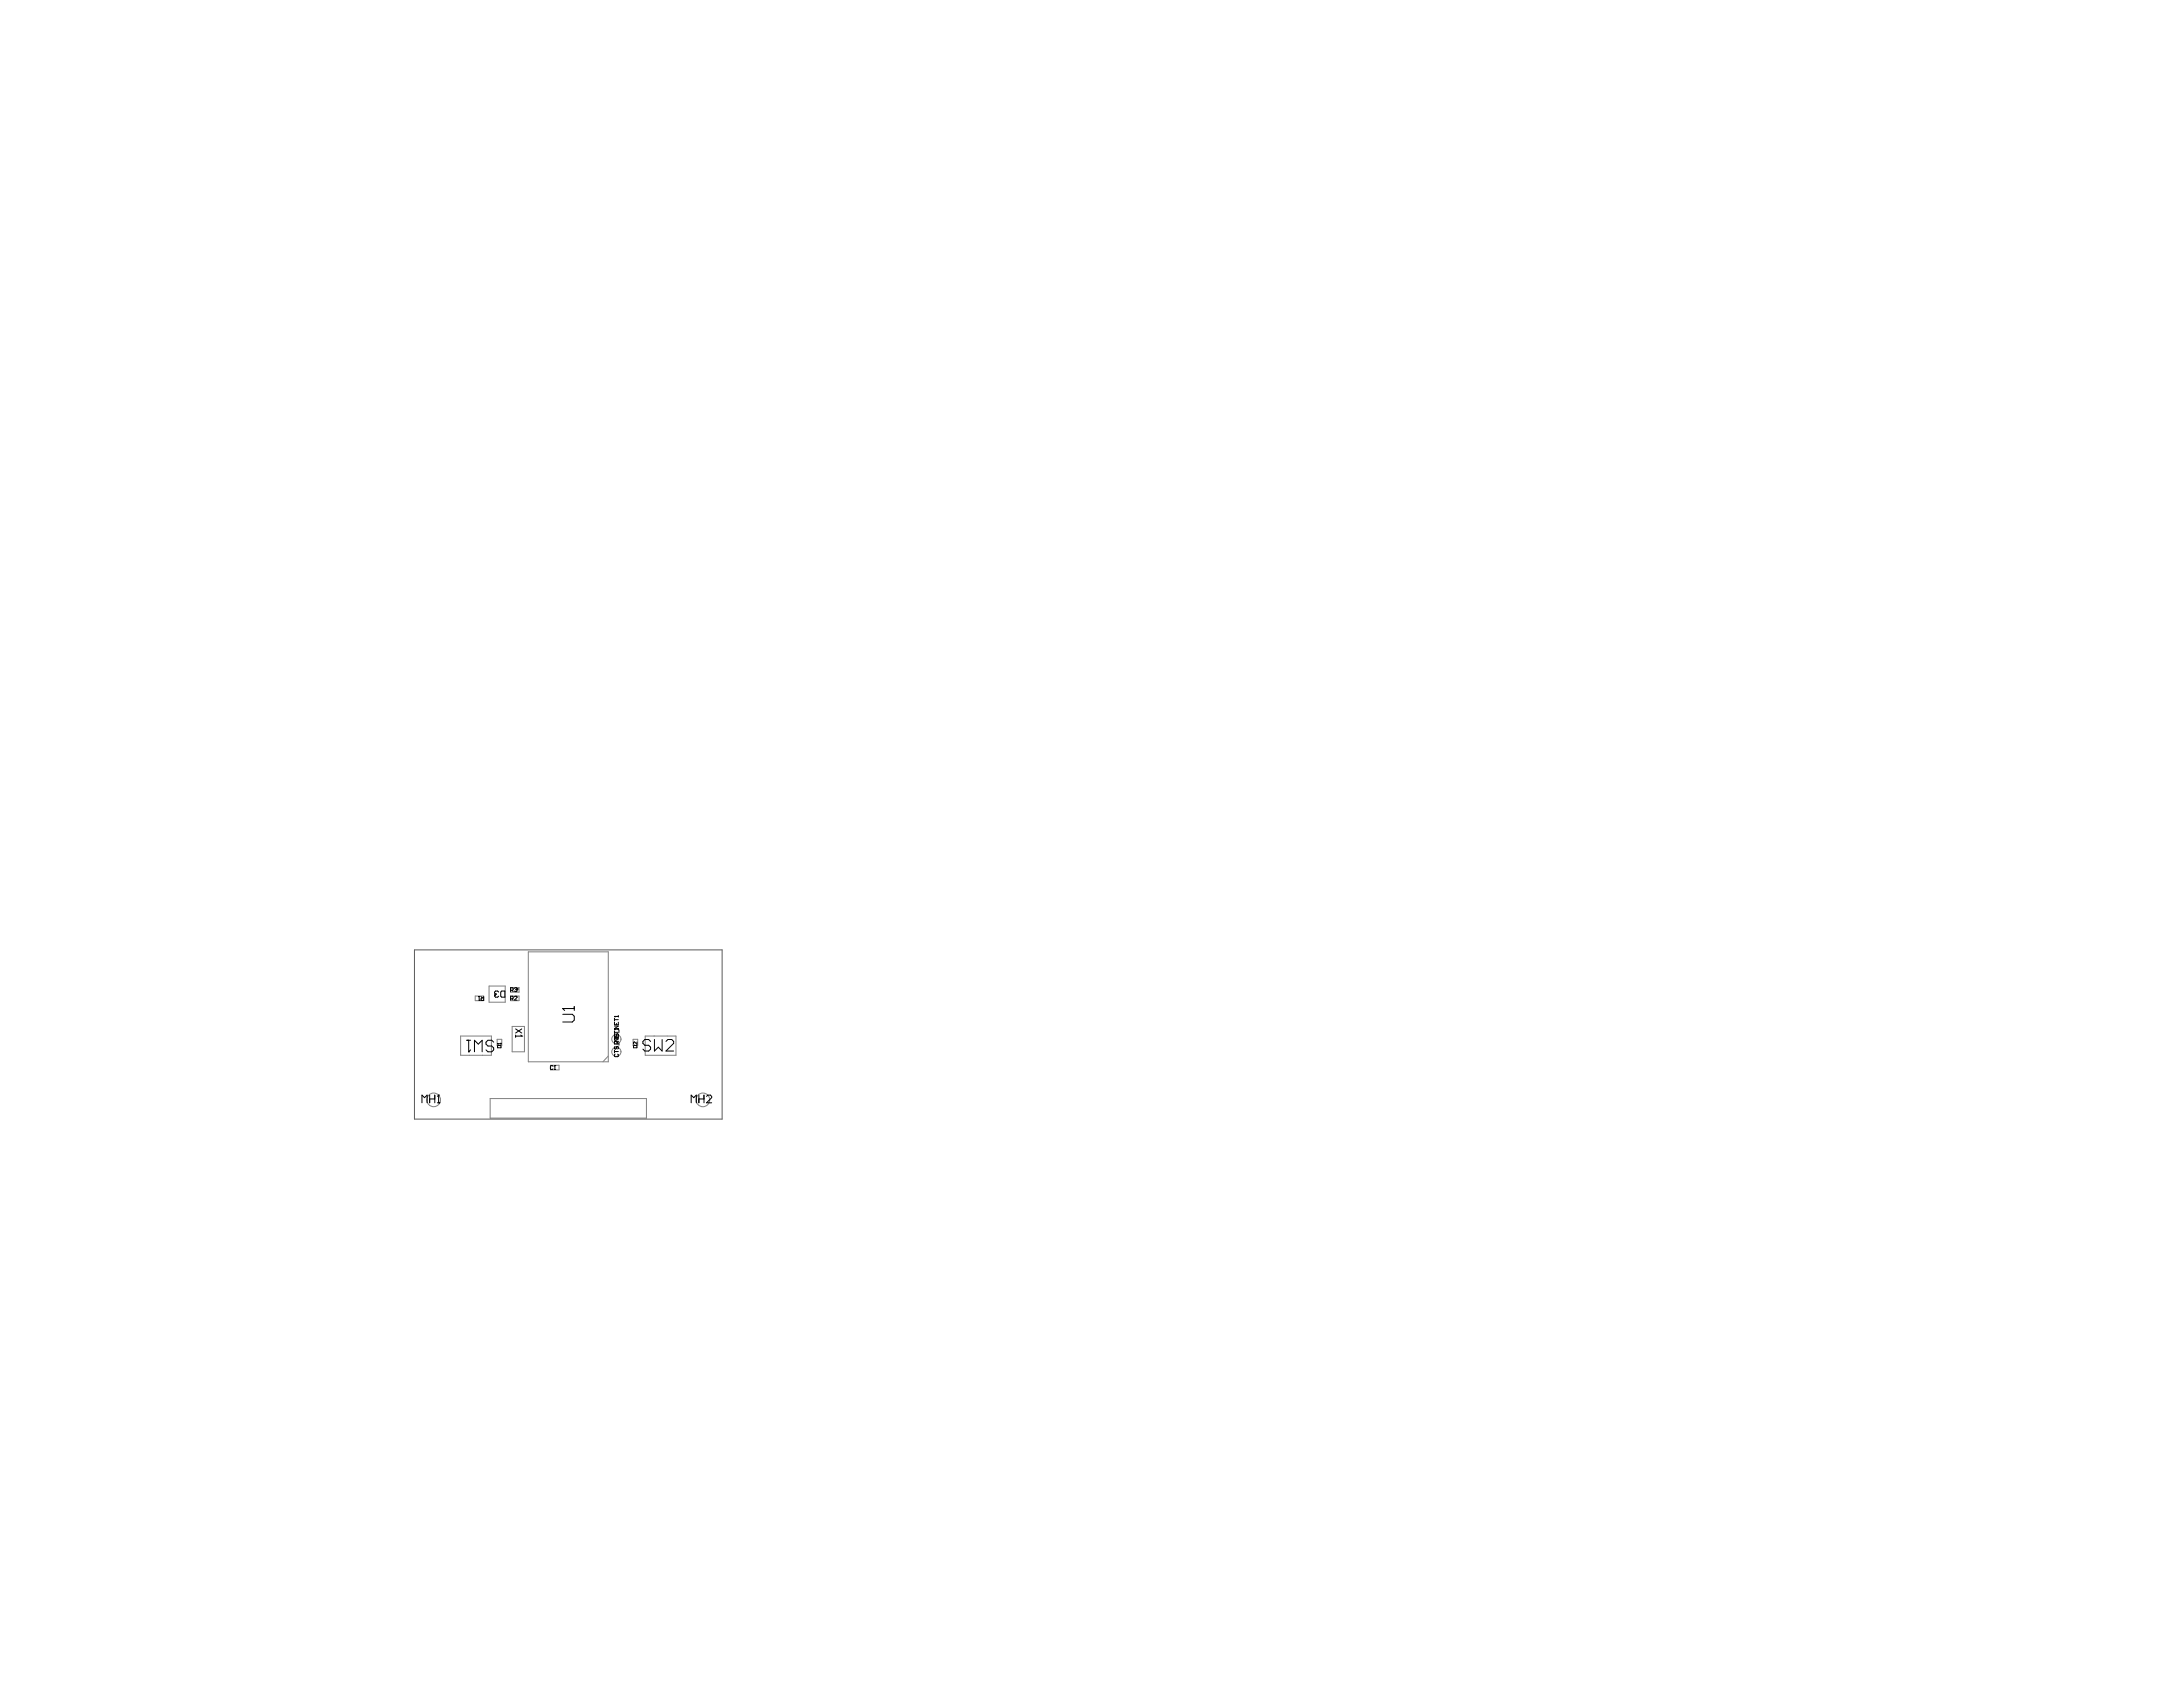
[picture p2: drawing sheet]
<svg xmlns="http://www.w3.org/2000/svg" width="279mm" height="216mm" viewBox="0 0 279 216" stroke-linecap="round" stroke-linejoin="round" font-family="sans-serif">
<g fill="none" stroke="#808080" stroke-width=".13">
<path d="M59 132.6h3.9v2.5h-3.9zM60.8 127.5h1.1v.6h-1.1zM62.6 126.2h2.1v2.1h-2.1zM63.6 133h.6v.8h-.6zM65.4 126.4h1v.6h-1zM65.4 127.5h1v.6h-1zM65.5 131.4h1.6v3.2h-1.6zM67.6 121.8h10.3v14.1h-10.3zM70.5 136.3h1.1v.6h-1.1zM77.9 135.1l-.7 .8M81 133h.6v.8h-.6zM82.6 132.6h3.9v2.5h-3.9z"/>
<path d="M62.7 140.6h20v2.5h-20z"/>
<circle cx="78.9" cy="133" r=".59"/>
<circle cx="78.9" cy="134.6" r=".59"/>
<circle cx="55.5" cy="140.8" r=".88"/>
<circle cx="90" cy="140.8" r=".88"/>
</g>
<g fill="none" stroke="#000" stroke-width=".13">
<path d="M59.7 133.1h.5M60 134.6h.1M60 133.1v1.5M60.2 134.4l-.2 .2M60.7 134.6v-1.5l.5 .5 .5-.5v1.5M61.2 127.5h.2M61.3 128h.1M61.3 127.5v.5M61.4 128h-.1M61.6 127.5l.1 .2M61.9 127.5v.5h-.3l.1-.3h.2M63.2 133.4l-.3-.3h-.5l-.2 .3v.2l.2 .3h.5l.3 .2v.3l-.3 .2h-.5l-.2-.2"/>
<path d="M63.3 127.4h.1M63.3 127.4l.1 .2h.3l.1-.1M63.4 127.2l-.1 .2M63.4 127.2h.2M63.7 133.6h.1M63.7 133.9l.3-.1 .1 .3h-.4zM63.7 133.6h.4M63.8 127l-.1-.2h-.3l-.1 .2 .1 .2M64.1 127l.1-.2h.4v.8h-.4l-.1-.1zM64.1 133.5v.1M65.4 126.7h.2l.1-.2-.3-.1v.5M65.4 127.8h.2l.1-.2-.3-.1v.5"/>
<path d="M65.5 126.7l.2 .2M65.5 127.8l.2 .2M65.8 126.5l.3-.1 .1 .2M65.8 127.6l.1-.1 .3 .1-.4 .4h.4M66 131.7l.8 .5M66 132.5v.2M66 132.6h.8M66 126.7h.1M66.1 126.7h.1l-.1 .2-.3-.1M66.2 126.6h.1M66.2 126.6l-.1 .1M66.6 132.5l.2 .1"/>
<path d="M66.8 132.6h.1M66.8 131.7l-.8 .5M70.8 136.5l-.1-.1-.3 .1v.3l.1 .1 .3-.1M70.9 136.9h.2M71 136.4h.1M71 136.4v.5M71 136.4l-.1 .1M72 129.1h.1M72 129.8h1.3l.2 .3v.4l-.2 .3h-1.3M72 129.1h1.5M72 129.1l.3 .2M73.5 128.8v.5"/>
<path d="M78.6 130.1h.1M78.6 131.7h.1M78.6 130.3v.4M78.6 130.8v.3h.5v-.3M78.6 132v.3M78.6 134.4v.3M78.6 132.9h.5l-.5 .4h.5l-.1 .1M78.6 132.5l.2 .1 .2-.3 .1 .1v.4h-.5M78.6 131.3h.5l-.5 .3h.5v.2M78.6 130.5h.5M78.6 130.1h.5M78.6 130.1l.1 .1"/>
<path d="M78.6 134.6h.5M78.6 132.1h.5M78.6 131.7h.5M78.6 131.7l.1 .1M78.7 133.3l-.1 .3h.5M78.7 132.3l-.1 .1v.7M78.7 133.9l-.1 .1 .1 .2h.2l.1-.3 .1 .1v.2M78.7 134.9l-.1 .1 .1 .2h.4v-.3M78.9 133.3l.1 .3M78.9 131v.1M78.9 132.6v.2M79.1 130v.2"/>
<path d="M79.1 132.5v.1M79.2 131.8v.3M79.2 133.4v.4M81.1 133.9l.3-.1 .1 .3h-.4zM81.5 133.4v.2l-.3-.2h-.1l.1 .2M83.3 133.3l-.3-.3h-.5l-.2 .3v.2l.2 .3h.5l.3 .2v.3l-.3 .2h-.5l-.2-.2M83.8 133v1.5l.5-.5 .4 .5v-1.5M85.2 133.3l.3-.3h.5l.2 .3v.2l-1 1h1M54 141.1v-.9l.3 .3 .4-.3v.9M55 140.6h.6M55 140.2v.9M55.6 140.2v.9"/>
<path d="M56 141.1h.3M56.1 140.2h.1M56.1 140.2v.9M56.1 140.2l-.1 .1M88.5 141.1v-.9l.3 .3 .3-.3v.9M89.4 140.2v.9M89.4 140.6h.7M90.1 140.2v.9M90.4 140.3l.2-.1h.3l.2 .1v.2l-.7 .6h.7"/>
</g>
<path d="M53 121.6h39.4v21.6h-39.4z" fill="none" stroke="#5a5a5a" stroke-width=".13"/>
</svg>
